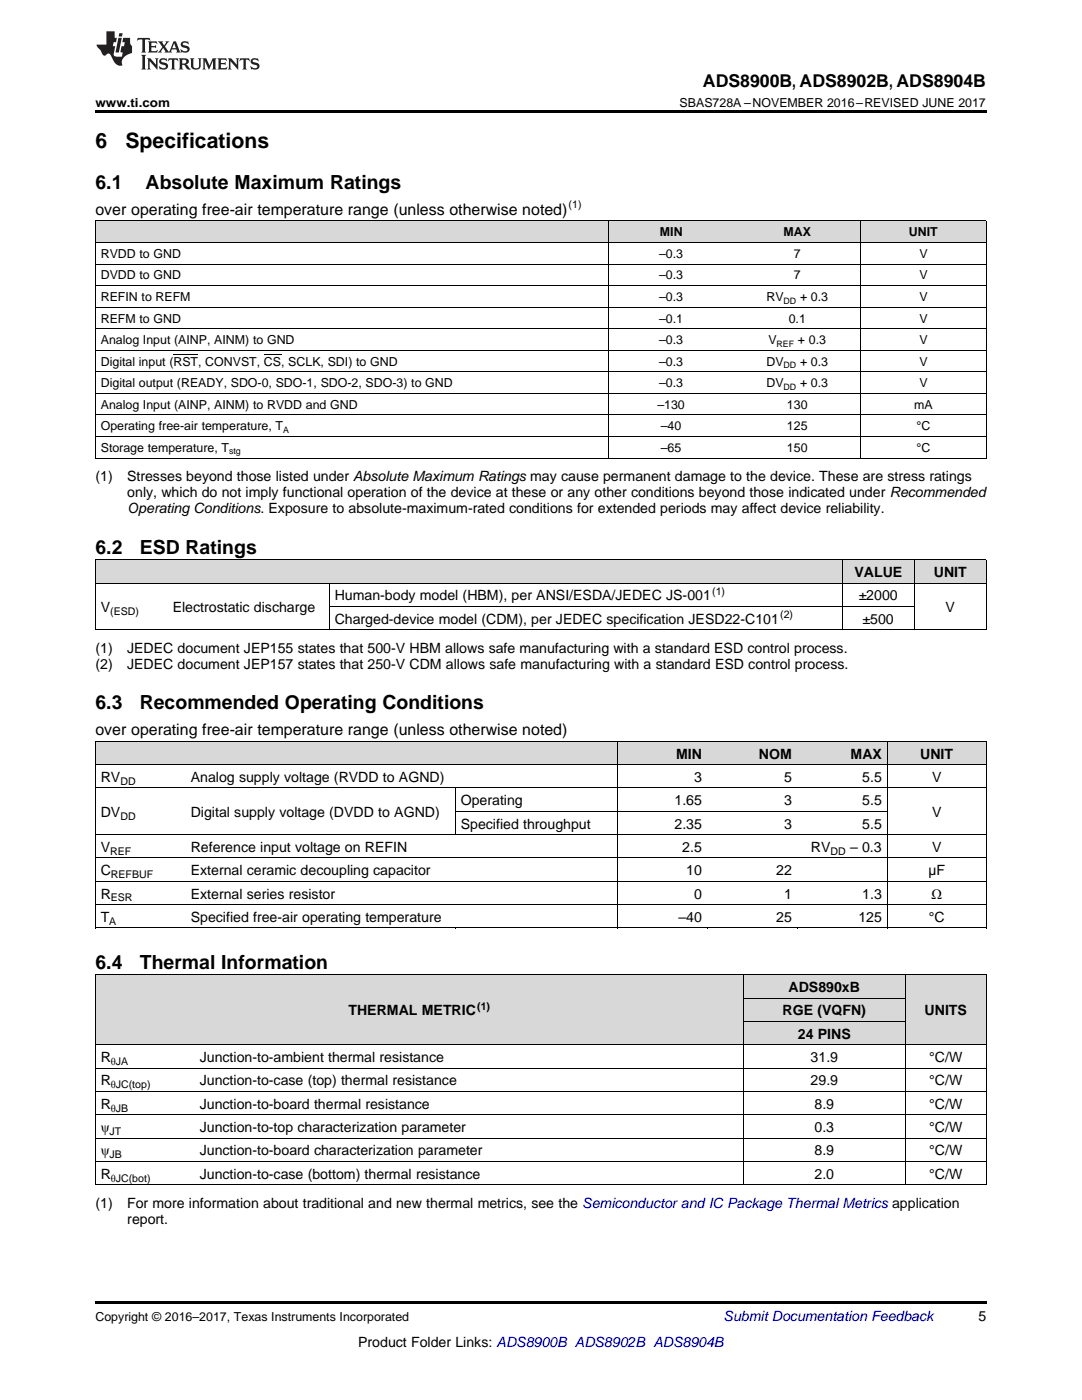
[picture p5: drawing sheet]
<svg xmlns="http://www.w3.org/2000/svg" width="216mm" height="279mm" viewBox="0 0 216 279" stroke-linecap="round" stroke-linejoin="round" font-family="sans-serif">
<defs><g id="words">
<g font-size="4.2">
<text x="19" y="29.6">6</text>
<text x="25" y="29.6">Specifications</text>
</g>
<g font-size="3.9">
<text x="19" y="37.7">6.1</text>
<text x="29.1" y="37.7">Absolute Maximum Ratings</text>
<text x="19" y="110.5">6.2</text>
<text x="27.9" y="110.5">ESD Ratings</text>
<text x="19" y="141.6">6.3</text>
<text x="27.9" y="141.6">Recommended Operating Conditions</text>
<text x="19" y="193.3">6.4</text>
<text x="27.9" y="193.3">Thermal Information</text>
</g>
<text font-size="3.5" x="140.3" y="17.3">ADS8900B, ADS8902B, ADS8904B</text>
<g font-size="3.2">
<text x="19" y="42.9">over operating free-air temperature range (unless otherwise noted)</text>
<text x="19" y="146.7">over operating free-air temperature range (unless otherwise noted)</text>
</g>
<g font-size="2.8">
<text x="19" y="96.1">(1)</text>
<text x="25.4" y="96.1">Stresses beyond those listed under Absolute Maximum Ratings may cause permanent damage to the device. These are stress ratings</text>
<text x="25.4" y="99.2">only, which do not imply functional operation of the device at these or any other conditions beyond those indicated under Recommended</text>
<text x="25.4" y="102.4">Operating Conditions. Exposure to absolute-maximum-rated conditions for extended periods may affect device reliability.</text>
<text x="66.8" y="119.8">Human-body model (HBM), per ANSI/ESDA/JEDEC JS-001</text>
<text x="170.5" y="115.1">VALUE</text>
<text x="171.3" y="119.8">±2000</text>
<text x="186.3" y="115.1">UNIT</text>
<text x="20.1" y="122.1">V</text>
<text x="34.5" y="122.1">Electrostatic discharge</text>
<text x="66.8" y="124.5">Charged-device model (CDM), per JEDEC specification JESD22-C101</text>
<text x="172.1" y="124.5">±500</text>
<text x="188.7" y="122.1">V</text>
<text x="19" y="130.3">(1)</text>
<text x="25.4" y="130.3">JEDEC document JEP155 states that 500-V HBM allows safe manufacturing with a standard ESD control process.</text>
<text x="19" y="133.5">(2)</text>
<text x="25.4" y="133.5">JEDEC document JEP157 states that 250-V CDM allows safe manufacturing with a standard ESD control process.</text>
<text x="134.9" y="151.4">MIN</text>
<text x="151.4" y="151.4">NOM</text>
<text x="169.7" y="151.4">MAX</text>
<text x="183.6" y="151.4">UNIT</text>
<text x="20.1" y="156">RV</text>
<text x="38.1" y="156">Analog supply voltage (RVDD to AGND)</text>
<text x="91.9" y="160.7">Operating</text>
<text x="134.6" y="160.7">1.65</text>
<text x="138.5" y="156">3</text>
<text x="156.5" y="156">5</text>
<text x="156.5" y="160.7">3</text>
<text x="172" y="156">5.5</text>
<text x="172" y="160.7">5.5</text>
<text x="186" y="156">V</text>
<text x="20.1" y="163">DV</text>
<text x="38.1" y="163">Digital supply voltage (DVDD to AGND)</text>
<text x="91.9" y="165.3">Specified throughput</text>
<text x="134.6" y="165.3">2.35</text>
<text x="156.5" y="165.3">3</text>
<text x="172" y="165.3">5.5</text>
<text x="186" y="163">V</text>
<text x="20.1" y="170">V</text>
<text x="38.1" y="170">Reference input voltage on REFIN</text>
<text x="136.1" y="170">2.5</text>
<text x="161.8" y="170">RV</text>
<text x="169.6" y="170">– 0.3</text>
<text x="186" y="170">V</text>
<text x="20.1" y="174.7">C</text>
<text x="20.1" y="179.3">R</text>
<text x="38.1" y="174.7">External ceramic decoupling capacitor</text>
<text x="38.1" y="179.3">External series resistor</text>
<text x="136.9" y="174.7">10</text>
<text x="138.5" y="179.3">0</text>
<text x="154.9" y="174.7">22</text>
<text x="156.5" y="179.3">1</text>
<text x="172" y="179.3">1.3</text>
<text x="185.2" y="174.7">µF</text>
<text x="185.9" y="179.3">Ω</text>
<text x="20.1" y="184">T</text>
<text x="38.1" y="184">Specified free-air operating temperature</text>
<text x="135.4" y="184">–40</text>
<text x="154.9" y="184">25</text>
<text x="171.3" y="184">125</text>
<text x="185.3" y="184">°C</text>
<text x="157.3" y="198">ADS890xB</text>
<text x="69.5" y="202.6">THERMAL METRIC</text>
<text x="156.1" y="202.6">RGE (VQFN)</text>
<text x="184.5" y="202.6">UNITS</text>
<text x="159.2" y="207.3">24 PINS</text>
<text x="20.1" y="211.9">R</text>
<text x="39.9" y="211.9">Junction-to-ambient thermal resistance</text>
<text x="161.7" y="211.9">31.9</text>
<text x="185.4" y="211.9">°C/W</text>
<text x="20.1" y="216.6">R</text>
<text x="20.1" y="221.3">R</text>
<text x="39.9" y="216.6">Junction-to-case (top) thermal resistance</text>
<text x="39.9" y="221.3">Junction-to-board thermal resistance</text>
<text x="161.7" y="216.6">29.9</text>
<text x="162.5" y="221.3">8.9</text>
<text x="185.4" y="216.6">°C/W</text>
<text x="185.4" y="221.3">°C/W</text>
<text x="20.1" y="225.9">ψ</text>
<text x="39.9" y="225.9">Junction-to-top characterization parameter</text>
<text x="162.5" y="225.9">0.3</text>
<text x="185.4" y="225.9">°C/W</text>
<text x="20.1" y="230.6">ψ</text>
<text x="39.9" y="230.6">Junction-to-board characterization parameter</text>
<text x="162.5" y="230.6">8.9</text>
<text x="185.4" y="230.6">°C/W</text>
<text x="20.1" y="235.2">R</text>
<text x="39.9" y="235.2">Junction-to-case (bottom) thermal resistance</text>
<text x="162.5" y="235.2">2.0</text>
<text x="185.4" y="235.2">°C/W</text>
<text x="19" y="241.1">(1)</text>
<text x="25.4" y="241.1">For more information about traditional and new thermal metrics, see the Semiconductor and IC Package Thermal Metrics application</text>
<text x="25.4" y="244.3">report.</text>
<text x="195.3" y="263.6">5</text>
<text x="71.5" y="268.9">Product Folder Links: ADS8900B ADS8902B ADS8904B</text>
</g>
<text font-size="2.8" fill="#0000c8" x="144.4" y="263.6">Submit Documentation Feedback</text>
<g font-size="2.5">
<text x="19" y="21.4">www.ti.com</text>
<text x="135.6" y="21.4">SBAS728A –NOVEMBER 2016–REVISED JUNE 2017</text>
<text x="131.7" y="47.2">MIN</text>
<text x="156.4" y="47.2">MAX</text>
<text x="181.4" y="47.2">UNIT</text>
<text x="20.1" y="51.5">RVDD to GND</text>
<text x="131.6" y="51.5">–0.3</text>
<text x="158.4" y="51.5">7</text>
<text x="183.4" y="51.5">V</text>
<text x="20.1" y="55.8">DVDD to GND</text>
<text x="131.6" y="55.8">–0.3</text>
<text x="158.4" y="55.8">7</text>
<text x="183.4" y="55.8">V</text>
<text x="20.1" y="60.1">REFIN to REFM</text>
<text x="20.1" y="64.4">REFM to GND</text>
<text x="131.6" y="60.1">–0.3</text>
<text x="131.6" y="64.4">–0.1</text>
<text x="152.9" y="60.1">RV</text>
<text x="157.4" y="64.4">0.1</text>
<text x="159.6" y="60.1">+ 0.3</text>
<text x="183.4" y="60.1">V</text>
<text x="183.4" y="64.4">V</text>
<text x="20.1" y="68.7">Analog Input (AINP, AINM) to GND</text>
<text x="131.6" y="68.7">–0.3</text>
<text x="153.3" y="68.7">V</text>
<text x="159.2" y="68.7">+ 0.3</text>
<text x="183.4" y="68.7">V</text>
<text x="20.1" y="73">Digital input (RST, CONVST, CS, SCLK, SDI) to GND</text>
<text x="20.1" y="77.3">Digital output (READY, SDO-0, SDO-1, SDO-2, SDO-3) to GND</text>
<text x="131.6" y="73">–0.3</text>
<text x="131.6" y="77.3">–0.3</text>
<text x="152.9" y="73">DV</text>
<text x="152.9" y="77.3">DV</text>
<text x="159.6" y="73">+ 0.3</text>
<text x="159.6" y="77.3">+ 0.3</text>
<text x="183.4" y="73">V</text>
<text x="183.4" y="77.3">V</text>
<text x="20.1" y="81.6">Analog Input (AINP, AINM) to RVDD and GND</text>
<text x="131.2" y="81.6">–130</text>
<text x="157" y="81.6">130</text>
<text x="182.4" y="81.6">mA</text>
<text x="20.1" y="85.9">Operating free-air temperature, T</text>
<text x="131.9" y="85.9">–40</text>
<text x="157" y="85.9">125</text>
<text x="182.9" y="85.9">°C</text>
<text x="20.1" y="90.2">Storage temperature, T</text>
<text x="131.9" y="90.2">–65</text>
<text x="157" y="90.2">150</text>
<text x="182.9" y="90.2">°C</text>
<text x="19" y="263.6">Copyright © 2016–2017, Texas Instruments Incorporated</text>
</g>
<g font-size="2.1">
<text x="113.5" y="41.6">(1)</text>
<text x="142.1" y="118.7">(1)</text>
<text x="22" y="122.7">(ESD)</text>
<text x="155.7" y="123.3">(2)</text>
<text x="24" y="156.6">DD</text>
<text x="24" y="163.6">DD</text>
<text x="22" y="170.6">REF</text>
<text x="165.7" y="170.6">DD</text>
<text x="22.1" y="175.2">REFBUF</text>
<text x="22.1" y="179.9">ESR</text>
<text x="21.8" y="184.5">A</text>
<text x="95.2" y="201.5">(1)</text>
<text x="22.1" y="212.5">θJA</text>
<text x="22.1" y="217.2">θJC(top)</text>
<text x="22.1" y="221.8">θJB</text>
<text x="21.9" y="226.5">JT</text>
<text x="21.9" y="231.1">JB</text>
<text x="22.1" y="235.8">θJC(bot)</text>
</g>
<g font-size="1.8">
<text x="156.4" y="60.6">DD</text>
<text x="154.9" y="69.2">REF</text>
<text x="156.4" y="73.5">DD</text>
<text x="156.4" y="77.8">DD</text>
<text x="56.5" y="86.4">A</text>
<text x="45.7" y="90.7">stg</text>
</g>
</g></defs>
<g fill="#d8d8d8">
<path d="M19 194.6h19.8v14h-19.8z"/>
<path d="M38.8 194.6h109.5v14h-109.5z"/>
<path d="M180.7 194.6h16.1v14h-16.1z"/>
<path d="M148.3 203.9h32.4v4.7h-32.4z"/>
<path d="M148.3 199.2h32.4v4.7h-32.4z"/>
<path d="M148.3 194.6h32.4v4.6h-32.4z"/>
<path d="M19 148h18v4.6h-18z"/>
<path d="M37 148h53.9v4.6h-53.9z"/>
<path d="M90.9 148h32.3v4.6h-32.3z"/>
<path d="M123.2 148h17.9v4.6h-17.9z"/>
<path d="M141.1 148h18v4.6h-18z"/>
<path d="M159.1 148h18v4.6h-18z"/>
<path d="M177.1 148h19.7v4.6h-19.7z"/>
<path d="M19 111.8h14.4v4.6h-14.4z"/>
<path d="M33.4 111.8h32.3v4.6h-32.3z"/>
<path d="M65.7 111.8h102.4v4.6h-102.4z"/>
<path d="M168.1 111.8h14.4v4.6h-14.4z"/>
<path d="M182.5 111.8h14.3v4.6h-14.3z"/>
<path d="M19 44.1h102.4v4.3h-102.4z"/>
<path d="M121.4 44.1h25.1v4.3h-25.1z"/>
<path d="M146.5 44.1h25.2v4.3h-25.2z"/>
<path d="M171.7 44.1h25.1v4.3h-25.1z"/>
</g>
<g fill="#000">
<path d="M19 22h177.8v.5h-177.8zM19 125.7h.2zM65.6 125.7h.1zM168 125.7h.1zM182.4 125.7h.1zM196.7 125.7h.1zM19 185.2h.2zM90.8 185.2h.1zM123.1 185.2h.1zM141 185.2h.1zM159 185.2h.1zM177 185.2h.1z"/>
<path d="M196.7 185.2h.1zM19 236.5h.2zM148.2 236.5h.1zM180.6 236.5h.1zM196.7 236.5h.1zM19 259.7h177.8v.5h-177.8z"/>
</g>
<g fill="none" stroke="#000" stroke-width=".2">
<path d="M19 57h177.8M19 52.7h177.8M19 48.4h177.8M19 44.1h177.8M19.1 44.1v47.4M121.3 44.1v47.4M171.6 44.1v47.4M196.8 44.1v47.4M19 78.5h177.8M19 74.2h177.8M19 69.9h177.8M19 65.6h177.8"/>
<path d="M19 61.3h177.8M19 91.4h177.8M19 87.1h177.8M19 82.8h177.8M19 116.4h177.8M19 111.7h177.8M19.1 111.7v14M65.7 116.4v9.3M168 111.7v14M182.4 111.7v14M196.8 111.7v14M19 125.7h177.8"/>
<path d="M65.7 121h116.8M19 157.3h177.8M19 152.6h177.8M19 147.9h177.8M19.1 148v37.2M90.8 157.3v9.3M123.1 148v37.2M177 148v37.2M196.8 148v37.2M19 175.9h177.8M19 171.2h177.8M19 166.6h177.8"/>
<path d="M90.9 161.9h86.2M19 194.5h177.8M19 185.2h177.8M19 180.5h177.8M19.1 194.6v41.9M148.3 194.6v41.9M148.3 199.2h32.4M180.6 194.6v41.9M196.8 194.6v41.9M19 217.8h177.8M19 213.2h177.8M19 208.5h177.8"/>
<path d="M148.3 203.9h32.4M19 236.4h177.8M19 231.8h177.8M19 227.1h177.8M19 222.5h177.8"/>
</g>
<g fill="#231f20">
<path d="M27.5 7.6l-.1 .5 .4-.2h.6v.1v2.1l-.2 .4h1l-.3-.4v-2.1l.1-.1h.5l.5 .2-.2-.5zM29.5 8.3l.2 .3v1.5l-.2 .4h1.8l.2-.6a1.04 1.04 0 0 1-1.3 .2v-.7h.6l.3 .2v-.6l-.3 .2h-.6v-.6l.8-.1 .4 .3-.2-.5zM31.5 8.3l.9 1.1-.9 1.1h.8l-.2-.2 .5-.7 .4 .7-.2 .2h1.5l-.1-.2 .1-.4h.9l.1 .4-.2 .2h1l-.3-.3-.7-1.9h-.5l-.9 2-.8-1 .9-1h-.8l.1 .3-.3 .5-.4-.6 .2-.2zM34.7 8.6l.4 1h-.7zM36.3 8.4a.63 .63 0 0 0-.2 .7 .63 .63 0 0 0 .6 .4l.6 .2 .1 .2a.75 .75 0 0 1-.7 .4 .75 .75 0 0 1-.6-.5l.1 .7 .1-.1a1.11 1.11 0 0 0 1.5-.6 1.13 1.13 0 0 0-1.2-.8l-.1-.4a1.04 1.04 0 0 1 1.2 .2l-.2-.5-.1 .1-.5-.2zM28.2 10.9l.2 .4v2.2l-.2 .4h1l-.3-.4v-2.2l.3-.4zM29.3 11.6l.3 .4v1.5l-.3 .4h.8l-.2-.4v-1.3l1.5 1.7v-1.9l.2-.4h-.7l.2 .4v.9l-1.1-1.3zM32 11.8a.62 .62 0 0 0-.2 .7 .62 .62 0 0 0 .6 .4l.6 .1 .1 .3a.76 .76 0 0 1-.7 .3 .76 .76 0 0 1-.6-.4l.1 .7 .1-.1a1.11 1.11 0 0 0 1.5-.6 1.13 1.13 0 0 0-1.2-.8l-.1-.4a1.04 1.04 0 0 1 1.2 .2l-.2-.6-.1 .1-.5-.1zM33.7 11.6l-.2 .6a.61 .61 0 0 1 .8-.3v1.6l-.2 .4h.9l-.2-.4v-1.6a.63 .63 0 0 1 .8 .3l-.2-.6zM35.6 11.6l.3 .4v1.5l-.3 .4h1l-.2-.2v-.8l.5 .2a.76 .76 0 0 0 1.2 .7l-1-1a.58 .58 0 0 0 .6-.5 .58 .58 0 0 0-.5-.6zM36.4 11.9h.1a.45 .45 0 0 1 .5 .1 .45 .45 0 0 1 .1 .5l-.7 .2zM37.9 11.6l.2 .2a2.17 2.17 0 0 0 .3 1.9 .99 .99 0 0 0 1.6-.6v-1.1l.2-.4h-.7l.2 .2a1.92 1.92 0 0 1-.2 1.8 .6 .6 0 0 1-.9-.5v-1.1l.2-.4zM40.4 11.6l.2 .4v1.5l-.2 .4h.7l-.2-.4v-1.4l.8 1.8 .8-1.8v1.4l-.2 .4h.9l-.2-.4v-1.5l.2-.4h-.8l-.6 1.5-.6-1.5zM43.4 11.6l.2 .4v1.5l-.2 .4h1.8l.2-.6a1.04 1.04 0 0 1-1.3 .1v-.6h.5l.4 .2v-.6l-.4 .2h-.5v-.7h.8l.3 .3-.1-.6zM45.5 11.6l.2 .4v1.5l-.2 .4h.7l-.2-.4v-1.3l1.5 1.7v-1.9l.2-.4h-.7l.2 .4v.9l-1.1-1.3zM47.9 11.6l-.1 .6a.61 .61 0 0 1 .8-.3v1.6l-.3 .4h1l-.3-.4 .1-1.6a.63 .63 0 0 1 .7 .3l-.1-.6zM50.2 11.8a.62 .62 0 0 0-.2 .7 .62 .62 0 0 0 .6 .4l.6 .1 .2 .3a.76 .76 0 0 1-.8 .3 .76 .76 0 0 1-.6-.4l.1 .7 .2-.1a1.11 1.11 0 0 0 1.5-.6 1.13 1.13 0 0 0-1.3-.8l-.1-.4a1.04 1.04 0 0 1 1.2 .2l-.1-.6-.2 .1-.5-.1z"/>
<path d="M21.2 6.3v2.6h-1.9l.1 .4 .7 .9a.91 .91 0 0 0 1 .8 .56 .56 0 0 1 .5-.3 .56 .56 0 0 1 .5 .3l.4 .8a1.53 1.53 0 0 0 1.9 1.2 1.54 1.54 0 0 1 1-2.1l.9-.3v-1.4a1.52 1.52 0 0 1-.3-1.6h-1.4l-.2 .8h.5l-.2 .8h-.4l-.2 1v.2l.4 .1-.2 .8a1.93 1.93 0 0 1-1.6-.3l.3-1.8h-.5l.2-.8h.4l.2-.8h-.4v-1.3zM23.6 7.6l-.6 2.9h.7l.6-2.9zM23.8 6.6l-.1 .7h.6l.2-.7z"/>
</g>
<path d="M34.6 70.8h4.9M52.7 70.8h3.4" fill="none" stroke="#000" stroke-width=".2"/>
<use href="#words"/>
</svg>
